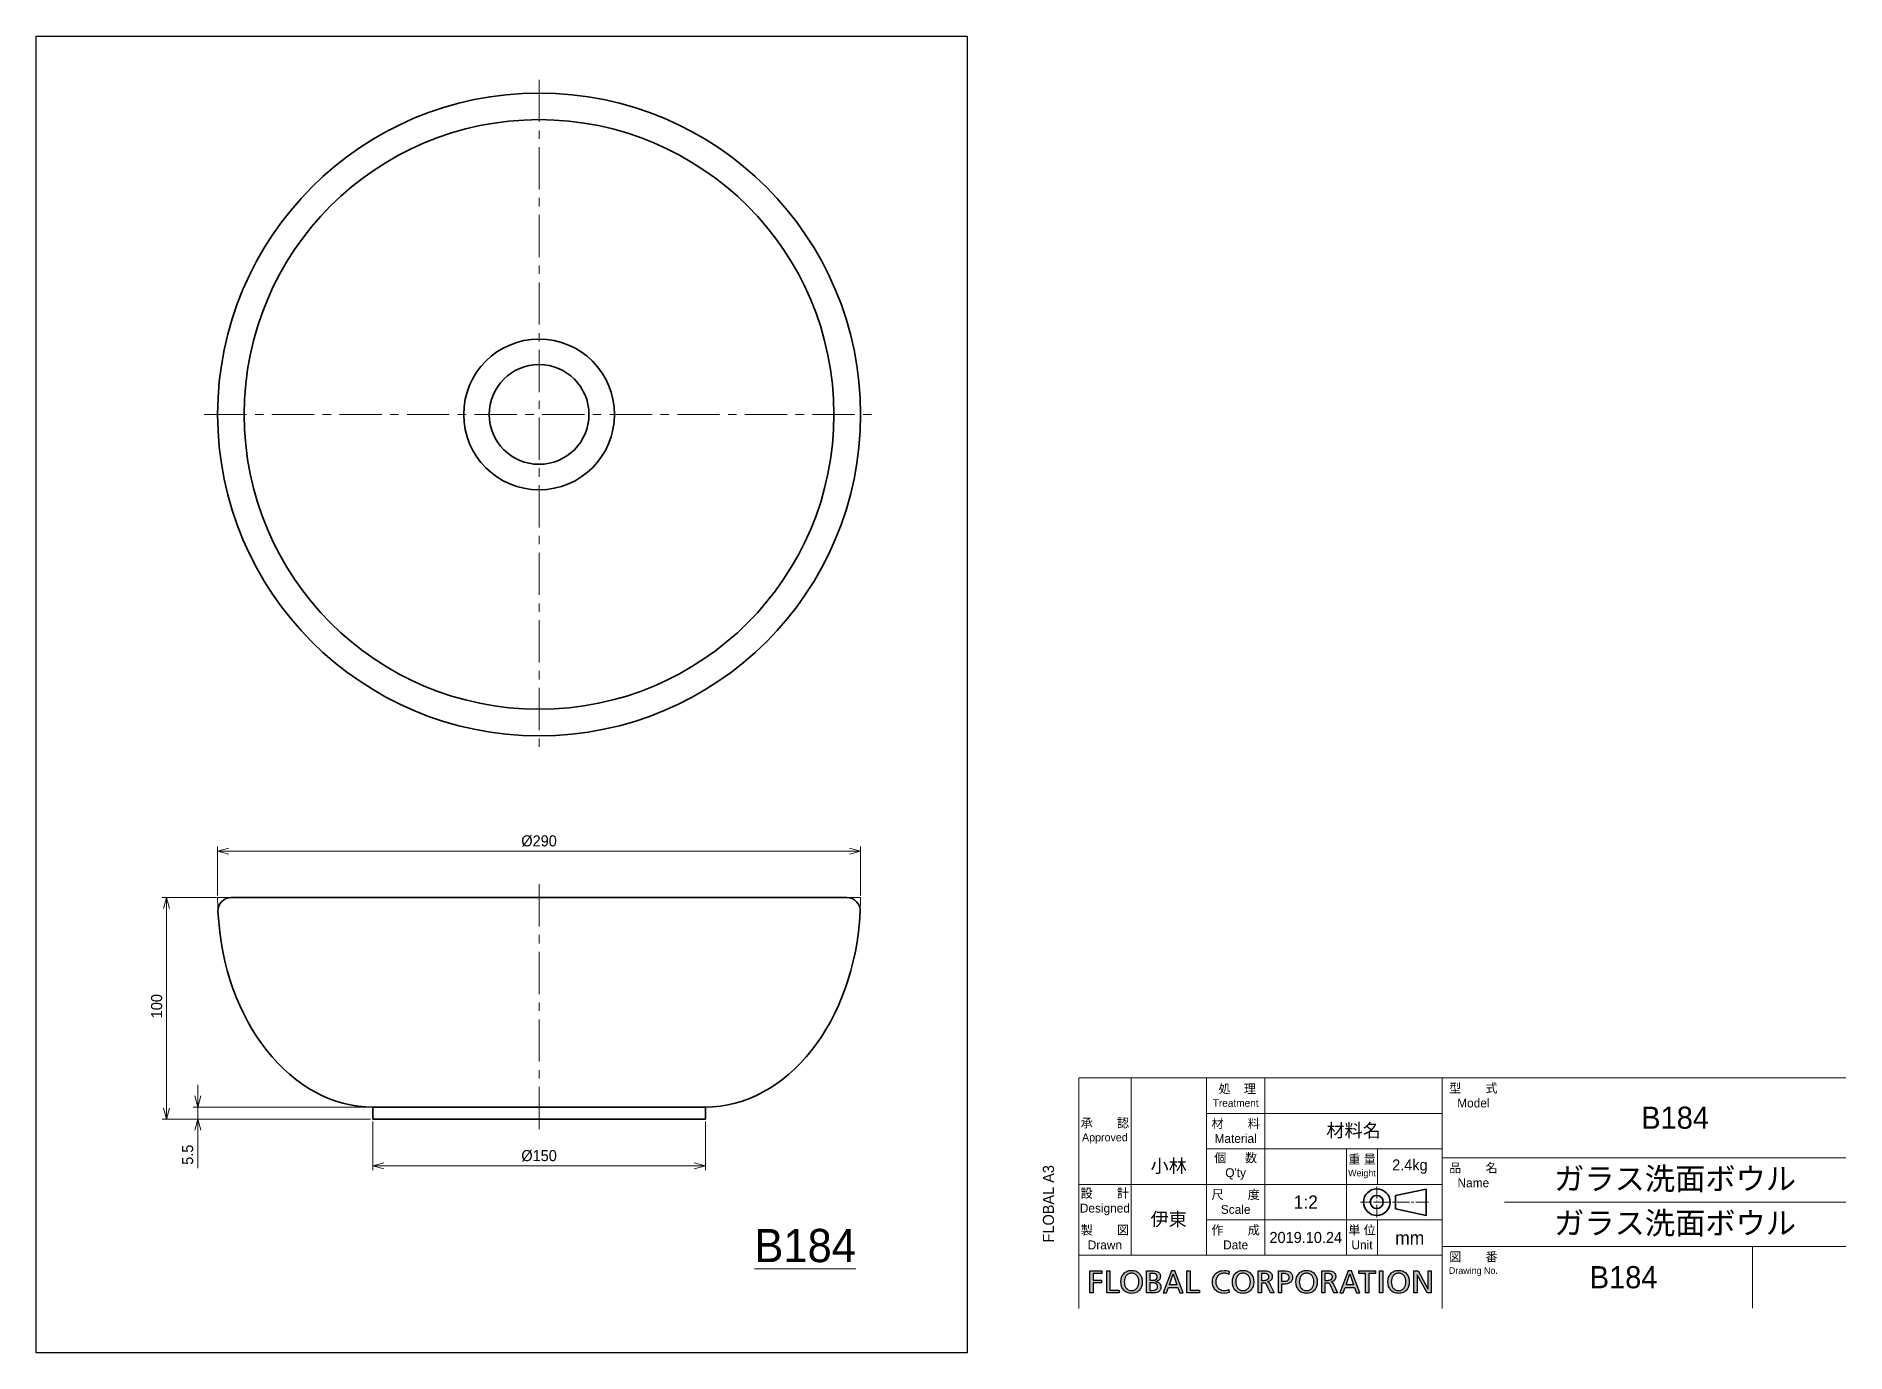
# Model space of a CAD drawing. Header units: millimetres. Extents: x 0 to 816, y 0 to 594.
import ezdxf

# ---------------------------------------------------------------- set-up
doc = ezdxf.new("R2010")
doc.units = ezdxf.units.MM
doc.header["$LTSCALE"] = 0.3
doc.linetypes.add('CENTER', pattern=[50.8, 31.75, -6.35, 6.35, -6.35])
doc.linetypes.add('CENTER2', pattern=[28.575, 19.05, -3.175, 3.175, -3.175])
doc.layers.add('HOJO', color=8, linetype='Continuous', lineweight=13, plot=False)
for name, color, linetype, lineweight in [('TEXT', 7, 'Continuous', 25), ('中心線', 4, 'CENTER', 18), ('中心線x.5', 4, 'CENTER2', 18), ('実線', 3, 'Continuous', 35), ('寸法', 2, 'Continuous', 18), ('細線', 7, 'Continuous', 18)]:
    doc.layers.add(name, color=color, linetype=linetype, lineweight=lineweight)
doc.styles.add('MS Pゴシック', font='')
doc.styles.get("Standard").update_dxf_attribs({"font": 'txt.shx', "bigfont": 'bigfont.shx'})
doc.styles.get('MS Pゴシック').set_extended_font_data('MS PGothic')
doc.dimstyles.new('MyDim S＝1：2', dxfattribs={"dimscale": 2, "dimtxt": 2.5, "dimasz": 2.5, "dimexe": 1, "dimexo": 0.5, "dimgap": 1, "dimtad": 3, "dimdsep": 46, "dimtxsty": 'MS Pゴシック', "dimblk": 'OPEN30', "dimcen": 0, "dimclrd": 256, "dimclre": 256, "dimclrt": 256, "dimazin": 2, "dimtfac": 1, "dimtmove": 0, "dimatfit": 3, "dimldrblk": 'OPEN30', "dimfxl": 1, "dimlwd": 18, "dimlwe": 18, "dimarcsym": 0})

msp = doc.modelspace()

# ---------------------------------------------------------------- texts
at = {"layer": 'HOJO', "style": 'MS Pゴシック'}
msp.add_text('FLOBAL A3', height=5, rotation=90, dxfattribs=at).set_placement((459.091, 49.792))
at = {"layer": 'HOJO', "attachment_point": 5}
for s, insert, char_height, width in [('{\\fMS PMincho|b0|i0|c128|p18;材料名}', (594.26, 100), 6, 80), ('{\\fMS PMincho|b0|i0|c128|p18;ガラス洗面ボウル}', (739.26, 58), 10, 154)]:
    msp.add_mtext(s, dxfattribs=dict(at, insert=insert, char_height=char_height, width=width))
at = {"layer": 'TEXT', "attachment_point": 5}
for s, insert, char_height, width in [('{\\fMS PMincho|b0|i0|c128|p18;B184}', (739.26, 106), 10, 154), ('{\\fMS PMincho|b0|i0|c128|p18;小林}', (510.828, 84), 6, 33.97607), ('{\\fMS PMincho|b0|i0|c128|p18;2.4kg}', (619.623, 84), 5, 29.27428), ('{\\fMS PMincho|b0|i0|c128|p18;ガラス洗面ボウル}', (739.26, 78), 10, 154), ('{\\fMS PMincho|b0|i0|c128|p18;伊東}', (510.828, 60), 6, 33.97607), ('{\\fMS PMincho|b0|i0|c128|p18;2019.10.24}', (572.663, 52), 5, 36.80572), ('{\\fMS PMincho|b0|i0|c128|p18;mm}', (619.575, 51.858), 6, 29.3708), ('{\\fMS PMincho|b0|i0|c128|p18;B184}', (716.029, 34.053), 10, 116.2445)]:
    msp.add_mtext(s, dxfattribs=dict(at, insert=insert, char_height=char_height, width=width))
at = {"layer": '細線', "attachment_point": 5}
for s, insert, char_height, width in [('{\\fMS UI Gothic|b0|i0|c128|p50; 処    理\\H0.85x;Treatment}', (541.038, 116), 4, 26.44393), ('{\\fMS UI Gothic|b0|i0|c128|p2;型\u3000\u3000式\\P\\fMS UI Gothic|b0|i0|c128|p50;Model}', (648.26, 116), 4, 28), ('{\\fMS UI Gothic|b0|i0|c128|p50;承\u3000\u3000認\\P\\H0.9x;Approved}', (482.05, 100), 4, 23.58), ('{\\fMS UI Gothic|b0|i0|c128|p2;材\u3000\u3000料\\PMaterial}', (541.038, 100), 4, 26.44393), ("{\\fMS UI Gothic|b0|i0|c128|p2;個  \u3000数Q'ty}", (541.038, 84), 4, 26.44393), ('{\\fMS UI Gothic|b0|i0|c128|p50;重 量\\H0.7502x;Weight\\H1.333x; }', (598.026, 84), 3.999, 13.92), ('{\\fMS UI Gothic|b0|i0|c128|p2;品\u3000\u3000名\\fMS UI Gothic|b0|i0|c128|p50;Name}', (648.26, 80), 4, 28), ('{\\fMS UI Gothic|b0|i0|c128|p2;設\u3000\u3000計Designed}', (482.05, 68), 4, 23.58), ('{\\fMS UI Gothic|b0|i0|c128|p50;尺\u3000\u3000度Scale}', (541.038, 68), 4, 26.44393), ('{\\fMS PMincho|b0|i0|c128|p18;1:2}', (572.663, 68), 6, 36.80572), ('{\\fMS UI Gothic|b0|i0|c128|p2;製\u3000\u3000図Drawn}', (482.05, 52), 4, 23.58), ('{\\fMS UI Gothic|b0|i0|c128|p2;作\u3000\u3000成Date}', (541.038, 52), 4, 26.44393), ('{\\fMS UI Gothic|b0|i0|c128|p50;単 位\\P\\H1x;Unit}', (598.026, 52), 3.999, 13.92), ('{\\fMS UI Gothic|b0|i0|c128|p50;図\u3000\u3000番\\fMS UI Gothic|b0|i0|c128|p2;\\P\\fMS UI Gothic|b0|i0|c128|p50;\\H0.75x;Drawing No.}', (648.26, 40), 4, 28)]:
    msp.add_mtext(s, dxfattribs=dict(at, insert=insert, char_height=char_height, width=width))
at = {"layer": '細線', "insert": (346.867, 48.3), "char_height": 15, "width": 116.2445, "attachment_point": 5, "style": 'MS Pゴシック'}
msp.add_mtext('{\\LB184}', dxfattribs=at)

# ---------------------------------------------------------------- blocks, each defined once
blk = doc.blocks.new('FLOBAL CORPORATIOM')
at = {"layer": 'TEXT'}
h = blk.add_hatch(color=256, dxfattribs=at)
h.paths.add_polyline_path([(16.86, 1.72), (16.79, 1.86), (16.7, 1.99), (16.6, 2.1), (16.48, 2.19), (16.35, 2.27), (16.21, 2.34), (16.06, 2.39), (15.73, 2.46), (15.01, 2.5), (13.79, 2.5), (13.79, -2.5), (14.5, -2.5), (14.5, -0.28), (14.93, -0.28), (15.19, -0.29), (15.3, -0.31), (15.36, -0.32), (15.41, -0.34), (15.46, -0.37), (15.51, -0.4), (15.55, -0.44), (15.6, -0.48), (15.69, -0.61), (15.77, -0.77), (16.54, -2.5), (17.35, -2.5), (16.41, -0.51), (16.3, -0.31), (16.25, -0.24), (16.19, -0.17), (16.13, -0.12), (16.07, -0.08), (15.92, -0.01), (15.92, 0.01), (16.13, 0.06), (16.33, 0.14), (16.5, 0.25), (16.65, 0.39), (16.72, 0.46), (16.78, 0.54), (16.83, 0.63), (16.87, 0.73), (16.91, 0.82), (16.93, 0.93), (16.95, 1.03), (16.95, 1.15), (16.94, 1.36), (16.91, 1.55)])
h.paths.add_polyline_path([(14.5, 1.87), (15.19, 1.87), (15.42, 1.86), (15.62, 1.82), (15.71, 1.79), (15.8, 1.76), (15.87, 1.72), (15.94, 1.67), (16, 1.62), (16.05, 1.56), (16.09, 1.5), (16.13, 1.44), (16.16, 1.37), (16.18, 1.29), (16.19, 1.21), (16.19, 1.13), (16.19, 1.04), (16.17, 0.96), (16.15, 0.88), (16.12, 0.81), (16.08, 0.74), (16.03, 0.67), (15.97, 0.61), (15.91, 0.56), (15.83, 0.51), (15.75, 0.47), (15.57, 0.41), (15.35, 0.36), (15.11, 0.35), (14.5, 0.35)], flags=16)
h.paths.add_polyline_path([(-37.77, -0.22), (-35.91, -0.22), (-35.91, 0.41), (-37.77, 0.41), (-37.77, 1.87), (-35.83, 1.87), (-35.83, 2.5), (-38.48, 2.5), (-38.48, -2.5), (-37.77, -2.5)])
h.paths.add_polyline_path([(-34.69, -2.5), (-31.88, -2.5), (-31.88, -1.87), (-33.97, -1.87), (-33.97, 2.5), (-34.69, 2.5)])
h.paths.add_polyline_path([(-30.34, 2.28), (-30.53, 2.16), (-30.71, 2.01), (-30.88, 1.85), (-31.02, 1.67), (-31.15, 1.47), (-31.26, 1.26), (-31.35, 1.03), (-31.47, 0.54), (-31.51, 0), (-31.47, -0.55), (-31.35, -1.04), (-31.26, -1.27), (-31.15, -1.49), (-31.03, -1.68), (-30.88, -1.86), (-30.72, -2.02), (-30.54, -2.17), (-30.34, -2.29), (-30.12, -2.4), (-29.89, -2.48), (-29.65, -2.54), (-29.38, -2.57), (-29.1, -2.59), (-28.83, -2.57), (-28.56, -2.54), (-28.32, -2.48), (-28.09, -2.4), (-27.87, -2.29), (-27.67, -2.17), (-27.49, -2.02), (-27.33, -1.86), (-27.18, -1.68), (-27.06, -1.49), (-26.95, -1.27), (-26.86, -1.04), (-26.74, -0.55), (-26.7, 0), (-26.74, 0.54), (-26.86, 1.03), (-26.95, 1.26), (-27.06, 1.47), (-27.19, 1.67), (-27.33, 1.85), (-27.5, 2.01), (-27.68, 2.16), (-27.87, 2.28), (-28.09, 2.39), (-28.32, 2.47), (-28.57, 2.54), (-28.83, 2.57), (-29.1, 2.59), (-29.38, 2.57), (-29.64, 2.54), (-29.89, 2.47), (-30.12, 2.39)])
h.paths.add_polyline_path([(-29.83, 1.8), (-29.67, 1.86), (-29.49, 1.92), (-29.31, 1.95), (-29.1, 1.96), (-28.9, 1.94), (-28.72, 1.91), (-28.54, 1.86), (-28.38, 1.79), (-28.23, 1.7), (-28.1, 1.6), (-27.98, 1.49), (-27.87, 1.36), (-27.77, 1.22), (-27.69, 1.06), (-27.56, 0.73), (-27.48, 0.38), (-27.46, 0), (-27.48, -0.37), (-27.55, -0.73), (-27.67, -1.06), (-27.75, -1.21), (-27.85, -1.35), (-27.96, -1.48), (-28.08, -1.6), (-28.21, -1.7), (-28.36, -1.79), (-28.52, -1.86), (-28.7, -1.91), (-28.9, -1.94), (-29.1, -1.96), (-29.31, -1.94), (-29.51, -1.91), (-29.69, -1.86), (-29.85, -1.79), (-30, -1.7), (-30.13, -1.6), (-30.25, -1.48), (-30.36, -1.35), (-30.45, -1.21), (-30.54, -1.06), (-30.66, -0.73), (-30.73, -0.37), (-30.75, 0), (-30.73, 0.38), (-30.65, 0.74), (-30.52, 1.07), (-30.44, 1.22), (-30.34, 1.36), (-30.23, 1.49), (-30.11, 1.61), (-29.98, 1.71)], flags=16)
h.paths.add_polyline_path([(-25.71, -2.5), (-24.38, -2.5), (-24.01, -2.49), (-23.65, -2.44), (-23.33, -2.36), (-23.18, -2.31), (-23.04, -2.24), (-22.92, -2.16), (-22.81, -2.06), (-22.71, -1.95), (-22.63, -1.83), (-22.56, -1.69), (-22.51, -1.53), (-22.48, -1.36), (-22.47, -1.17), (-22.48, -1.04), (-22.5, -0.92), (-22.52, -0.8), (-22.56, -0.69), (-22.61, -0.59), (-22.66, -0.49), (-22.73, -0.41), (-22.8, -0.32), (-22.88, -0.25), (-22.97, -0.19), (-23.06, -0.13), (-23.17, -0.08), (-23.39, 0), (-23.63, 0.04), (-23.63, 0.05), (-23.41, 0.12), (-23.21, 0.21), (-23.03, 0.31), (-22.95, 0.38), (-22.88, 0.45), (-22.82, 0.52), (-22.76, 0.6), (-22.71, 0.69), (-22.68, 0.79), (-22.64, 0.89), (-22.62, 1), (-22.6, 1.24), (-22.61, 1.41), (-22.64, 1.56), (-22.68, 1.7), (-22.73, 1.83), (-22.8, 1.94), (-22.88, 2.04), (-22.98, 2.14), (-23.09, 2.22), (-23.21, 2.29), (-23.35, 2.34), (-23.65, 2.43), (-23.98, 2.48), (-24.36, 2.5), (-25.71, 2.5)])
h.paths.add_polyline_path([(-25, 1.91), (-24.24, 1.91), (-24.08, 1.9), (-23.92, 1.88), (-23.77, 1.83), (-23.69, 1.8), (-23.63, 1.76), (-23.56, 1.72), (-23.5, 1.66), (-23.45, 1.6), (-23.4, 1.53), (-23.37, 1.46), (-23.34, 1.37), (-23.32, 1.27), (-23.32, 1.17), (-23.33, 1.04), (-23.35, 0.92), (-23.38, 0.82), (-23.42, 0.73), (-23.48, 0.65), (-23.54, 0.59), (-23.62, 0.53), (-23.7, 0.49), (-23.79, 0.45), (-23.89, 0.42), (-24.11, 0.39), (-24.6, 0.37), (-25, 0.37)], flags=16)
h.paths.add_polyline_path([(-25, -0.22), (-24.53, -0.22), (-24.07, -0.25), (-23.85, -0.3), (-23.75, -0.33), (-23.65, -0.37), (-23.56, -0.42), (-23.48, -0.48), (-23.41, -0.56), (-23.35, -0.64), (-23.3, -0.73), (-23.26, -0.84), (-23.24, -0.97), (-23.23, -1.1), (-23.24, -1.22), (-23.26, -1.33), (-23.29, -1.43), (-23.33, -1.51), (-23.39, -1.59), (-23.45, -1.66), (-23.52, -1.71), (-23.6, -1.76), (-23.69, -1.8), (-23.79, -1.83), (-23.99, -1.88), (-24.46, -1.91), (-25, -1.91)], flags=16)
h.paths.add_polyline_path([(-21.97, -2.5), (-21.22, -2.5), (-20.78, -1.24), (-18.67, -1.24), (-18.23, -2.5), (-17.45, -2.5), (-19.32, 2.5), (-20.08, 2.5)])
h.paths.add_polyline_path([(-19.72, 1.78), (-18.88, -0.65), (-20.57, -0.65)], flags=16)
h.paths.add_polyline_path([(-15.89, 2.5), (-16.6, 2.5), (-16.6, -2.5), (-13.8, -2.5), (-13.8, -1.87), (-15.89, -1.87)])
h.paths.add_polyline_path([(-9.04, 2.47), (-9.29, 2.39), (-9.52, 2.29), (-9.74, 2.17), (-9.94, 2.03), (-10.13, 1.87), (-10.29, 1.69), (-10.44, 1.5), (-10.57, 1.29), (-10.68, 1.07), (-10.76, 0.83), (-10.82, 0.57), (-10.86, 0.3), (-10.87, 0.02), (-10.86, -0.27), (-10.83, -0.55), (-10.77, -0.81), (-10.69, -1.06), (-10.58, -1.29), (-10.46, -1.5), (-10.31, -1.7), (-10.15, -1.88), (-9.97, -2.04), (-9.77, -2.18), (-9.55, -2.3), (-9.32, -2.4), (-9.07, -2.48), (-8.81, -2.54), (-8.24, -2.59), (-7.7, -2.56), (-7.4, -2.5), (-7.1, -2.41), (-7.14, -1.71), (-7.25, -1.77), (-7.37, -1.81), (-7.65, -1.89), (-7.95, -1.94), (-8.23, -1.96), (-8.42, -1.95), (-8.61, -1.92), (-8.79, -1.88), (-8.96, -1.82), (-9.13, -1.74), (-9.28, -1.65), (-9.43, -1.54), (-9.56, -1.42), (-9.68, -1.28), (-9.79, -1.14), (-9.89, -0.97), (-9.97, -0.8), (-10.03, -0.62), (-10.08, -0.42), (-10.11, -0.22), (-10.12, 0), (-10.11, 0.21), (-10.08, 0.41), (-10.04, 0.6), (-9.98, 0.78), (-9.9, 0.95), (-9.81, 1.11), (-9.71, 1.26), (-9.59, 1.4), (-9.46, 1.52), (-9.31, 1.63), (-9.15, 1.73), (-8.98, 1.81), (-8.8, 1.87), (-8.61, 1.92), (-8.41, 1.95), (-8.2, 1.96, -0.133027), (-7.16, 1.68), (-7.11, 2.37, 0.10488), (-8.23, 2.59), (-8.78, 2.53)])
h.paths.add_polyline_path([(-5.39, 2.16), (-5.57, 2.01), (-5.73, 1.85), (-5.88, 1.67), (-6.01, 1.47), (-6.11, 1.26), (-6.2, 1.03), (-6.33, 0.54), (-6.37, 0), (-6.33, -0.55), (-6.2, -1.04), (-6.12, -1.27), (-6.01, -1.49), (-5.88, -1.68), (-5.74, -1.86), (-5.57, -2.02), (-5.39, -2.17), (-5.19, -2.29), (-4.98, -2.4), (-4.75, -2.48), (-4.5, -2.54), (-4.24, -2.57), (-3.96, -2.59), (-3.68, -2.57), (-3.42, -2.54), (-3.17, -2.48), (-2.94, -2.4), (-2.73, -2.29), (-2.53, -2.17), (-2.35, -2.02), (-2.18, -1.86), (-2.04, -1.68), (-1.91, -1.49), (-1.8, -1.27), (-1.71, -1.04), (-1.59, -0.55), (-1.55, 0), (-1.59, 0.54), (-1.71, 1.03), (-1.8, 1.26), (-1.91, 1.47), (-2.04, 1.67), (-2.19, 1.85), (-2.35, 2.01), (-2.53, 2.16), (-2.73, 2.28), (-2.94, 2.39), (-3.17, 2.47), (-3.42, 2.54), (-3.68, 2.57), (-3.96, 2.59), (-4.24, 2.57), (-4.5, 2.54), (-4.75, 2.47), (-4.98, 2.39), (-5.19, 2.28)])
h.paths.add_polyline_path([(-4.83, 1.71), (-4.68, 1.8), (-4.52, 1.86), (-4.35, 1.92), (-4.16, 1.95), (-3.96, 1.96), (-3.76, 1.94), (-3.57, 1.91), (-3.4, 1.86), (-3.24, 1.79), (-3.09, 1.7), (-2.95, 1.6), (-2.83, 1.49), (-2.72, 1.36), (-2.63, 1.22), (-2.54, 1.06), (-2.41, 0.73), (-2.34, 0.38), (-2.31, 0), (-2.34, -0.37), (-2.41, -0.73), (-2.53, -1.06), (-2.61, -1.21), (-2.7, -1.35), (-2.81, -1.48), (-2.93, -1.6), (-3.07, -1.7), (-3.22, -1.79), (-3.38, -1.86), (-3.56, -1.91), (-3.75, -1.94), (-3.96, -1.96), (-4.17, -1.94), (-4.36, -1.91), (-4.54, -1.86), (-4.7, -1.79), (-4.85, -1.7), (-4.99, -1.6), (-5.11, -1.48), (-5.22, -1.35), (-5.31, -1.21), (-5.39, -1.06), (-5.51, -0.73), (-5.58, -0.37), (-5.61, 0), (-5.58, 0.38), (-5.5, 0.74), (-5.38, 1.07), (-5.29, 1.22), (-5.2, 1.36), (-5.09, 1.49), (-4.97, 1.61)], flags=16)
h.paths.add_polyline_path([(-0.54, -2.5), (0.17, -2.5), (0.17, -0.28), (0.6, -0.28), (0.86, -0.29), (0.98, -0.31), (1.03, -0.32), (1.08, -0.34), (1.13, -0.37), (1.18, -0.4), (1.23, -0.44), (1.27, -0.48), (1.36, -0.61), (1.44, -0.77), (2.21, -2.5), (3.03, -2.5), (2.08, -0.51), (1.97, -0.31), (1.92, -0.24), (1.86, -0.17), (1.81, -0.12), (1.74, -0.08), (1.59, -0.01), (1.59, 0.01), (1.8, 0.06), (2, 0.14), (2.17, 0.25), (2.33, 0.39), (2.39, 0.46), (2.45, 0.54), (2.5, 0.63), (2.54, 0.73), (2.58, 0.82), (2.6, 0.93), (2.62, 1.03), (2.62, 1.15), (2.61, 1.36), (2.58, 1.55), (2.53, 1.72), (2.46, 1.86), (2.37, 1.99), (2.27, 2.1), (2.15, 2.19), (2.02, 2.27), (1.88, 2.34), (1.73, 2.39), (1.4, 2.46), (0.68, 2.5), (-0.54, 2.5)])
h.paths.add_polyline_path([(0.17, 1.87), (0.86, 1.87), (1.09, 1.86), (1.3, 1.82), (1.39, 1.79), (1.47, 1.76), (1.54, 1.72), (1.61, 1.67), (1.67, 1.62), (1.72, 1.56), (1.76, 1.5), (1.8, 1.44), (1.83, 1.37), (1.85, 1.29), (1.86, 1.21), (1.86, 1.13), (1.86, 1.04), (1.85, 0.96), (1.82, 0.88), (1.79, 0.81), (1.75, 0.74), (1.7, 0.67), (1.64, 0.61), (1.58, 0.56), (1.51, 0.51), (1.42, 0.47), (1.24, 0.41), (1.02, 0.36), (0.78, 0.35), (0.17, 0.35)], flags=16)
h.paths.add_polyline_path([(4.01, -2.5), (4.73, -2.5), (4.73, -0.5), (5.43, -0.5), (5.77, -0.48), (6.09, -0.42), (6.39, -0.32), (6.53, -0.25), (6.66, -0.17), (6.77, -0.07), (6.88, 0.04), (6.97, 0.16), (7.05, 0.3), (7.12, 0.45), (7.16, 0.62), (7.19, 0.8), (7.2, 1), (7.19, 1.21), (7.16, 1.39), (7.12, 1.56), (7.05, 1.72), (6.97, 1.85), (6.88, 1.98), (6.77, 2.08), (6.65, 2.18), (6.51, 2.26), (6.37, 2.33), (6.05, 2.43), (5.7, 2.48), (5.32, 2.5), (4.01, 2.5)])
h.paths.add_polyline_path([(4.73, 1.87), (5.34, 1.87), (5.51, 1.86), (5.7, 1.82), (5.88, 1.76), (6.06, 1.68), (6.14, 1.62), (6.21, 1.56), (6.28, 1.49), (6.33, 1.41), (6.38, 1.32), (6.41, 1.23), (6.43, 1.12), (6.44, 1.01), (6.44, 0.89), (6.42, 0.78), (6.39, 0.68), (6.35, 0.59), (6.3, 0.51), (6.24, 0.44), (6.18, 0.38), (6.11, 0.32), (6.03, 0.27), (5.95, 0.23), (5.78, 0.17), (5.61, 0.14), (5.44, 0.13), (4.73, 0.13)], flags=16)
h.paths.add_polyline_path([(8.94, 2.16), (8.76, 2.01), (8.59, 1.85), (8.45, 1.67), (8.32, 1.47), (8.21, 1.26), (8.12, 1.03), (8, 0.54), (7.96, 0), (8, -0.55), (8.12, -1.04), (8.21, -1.27), (8.32, -1.49), (8.45, -1.68), (8.59, -1.86), (8.76, -2.02), (8.94, -2.17), (9.13, -2.29), (9.35, -2.4), (9.58, -2.48), (9.83, -2.54), (10.09, -2.57), (10.37, -2.59), (10.65, -2.57), (10.91, -2.54), (11.16, -2.48), (11.39, -2.4), (11.6, -2.29), (11.8, -2.17), (11.98, -2.02), (12.14, -1.86), (12.29, -1.68), (12.42, -1.49), (12.52, -1.27), (12.61, -1.04), (12.73, -0.55), (12.77, 0), (12.73, 0.54), (12.61, 1.03), (12.52, 1.26), (12.41, 1.47), (12.29, 1.67), (12.14, 1.85), (11.98, 2.01), (11.8, 2.16), (11.6, 2.28), (11.38, 2.39), (11.15, 2.47), (10.91, 2.54), (10.65, 2.57), (10.37, 2.59), (10.09, 2.57), (9.83, 2.54), (9.58, 2.47), (9.35, 2.39), (9.14, 2.28)])
h.paths.add_polyline_path([(9.36, 1.61), (9.5, 1.71), (9.65, 1.8), (9.81, 1.86), (9.98, 1.92), (10.17, 1.95), (10.37, 1.96), (10.57, 1.94), (10.76, 1.91), (10.93, 1.86), (11.09, 1.79), (11.24, 1.7), (11.37, 1.6), (11.5, 1.49), (11.61, 1.36), (11.7, 1.22), (11.79, 1.06), (11.91, 0.73), (11.99, 0.38), (12.02, 0), (11.99, -0.37), (11.92, -0.73), (11.8, -1.06), (11.72, -1.21), (11.62, -1.35), (11.52, -1.48), (11.4, -1.6), (11.26, -1.7), (11.11, -1.79), (10.95, -1.86), (10.77, -1.91), (10.58, -1.94), (10.37, -1.96), (10.16, -1.94), (9.97, -1.91), (9.79, -1.86), (9.62, -1.79), (9.47, -1.7), (9.34, -1.6), (9.22, -1.48), (9.11, -1.35), (9.02, -1.21), (8.94, -1.06), (8.82, -0.73), (8.74, -0.37), (8.72, 0), (8.75, 0.38), (8.82, 0.74), (8.95, 1.07), (9.03, 1.22), (9.13, 1.36), (9.24, 1.49)], flags=16)
h.paths.add_polyline_path([(17.88, -2.5), (18.63, -2.5), (19.07, -1.24), (21.18, -1.24), (21.62, -2.5), (22.4, -2.5), (20.53, 2.5), (19.78, 2.5)])
h.paths.add_polyline_path([(20.13, 1.78), (20.98, -0.65), (19.28, -0.65)], flags=16)
h.paths.add_polyline_path([(23.68, 1.87), (23.68, -2.5), (24.4, -2.5), (24.4, 1.87), (25.95, 1.87), (25.95, 2.5), (22.13, 2.5), (22.13, 1.87)])
h.paths.add_polyline_path([(27.56, 2.5), (26.85, 2.5), (26.85, -2.5), (27.56, -2.5)])
h.paths.add_polyline_path([(32.55, 2.16), (32.35, 2.28), (32.14, 2.39), (31.91, 2.47), (31.66, 2.54), (31.4, 2.57), (31.12, 2.59), (30.84, 2.57), (30.58, 2.54), (30.33, 2.47), (30.1, 2.39), (29.89, 2.28), (29.69, 2.16), (29.51, 2.01), (29.35, 1.85), (29.2, 1.67), (29.07, 1.47), (28.97, 1.26), (28.88, 1.03), (28.75, 0.54), (28.71, 0), (28.75, -0.55), (28.88, -1.04), (28.96, -1.27), (29.07, -1.49), (29.2, -1.68), (29.34, -1.86), (29.51, -2.02), (29.69, -2.17), (29.89, -2.29), (30.1, -2.4), (30.33, -2.48), (30.58, -2.54), (30.84, -2.57), (31.12, -2.59), (31.4, -2.57), (31.66, -2.54), (31.91, -2.48), (32.14, -2.4), (32.35, -2.29), (32.55, -2.17), (32.73, -2.02), (32.9, -1.86), (33.04, -1.68), (33.17, -1.49), (33.28, -1.27), (33.37, -1.04), (33.49, -0.55), (33.53, 0), (33.49, 0.54), (33.36, 1.03), (33.27, 1.26), (33.17, 1.47), (33.04, 1.67), (32.89, 1.85), (32.73, 2.01)])
h.paths.add_polyline_path([(32.13, 1.6), (32.25, 1.49), (32.36, 1.36), (32.45, 1.22), (32.54, 1.06), (32.67, 0.73), (32.74, 0.38), (32.77, 0), (32.74, -0.37), (32.67, -0.73), (32.55, -1.06), (32.47, -1.21), (32.38, -1.35), (32.27, -1.48), (32.15, -1.6), (32.01, -1.7), (31.86, -1.79), (31.7, -1.86), (31.52, -1.91), (31.33, -1.94), (31.12, -1.96), (30.91, -1.94), (30.72, -1.91), (30.54, -1.86), (30.38, -1.79), (30.23, -1.7), (30.09, -1.6), (29.97, -1.48), (29.86, -1.35), (29.77, -1.21), (29.69, -1.06), (29.57, -0.73), (29.5, -0.37), (29.47, 0), (29.5, 0.38), (29.58, 0.74), (29.7, 1.07), (29.79, 1.22), (29.88, 1.36), (29.99, 1.49), (30.11, 1.61), (30.25, 1.71), (30.4, 1.8), (30.56, 1.86), (30.73, 1.92), (30.92, 1.95), (31.12, 1.96), (31.32, 1.94), (31.51, 1.91), (31.68, 1.86), (31.84, 1.79), (31.99, 1.7)], flags=16)
h.paths.add_polyline_path([(34.57, 2.5), (34.57, -2.5), (35.29, -2.5), (35.29, 1.61), (35.3, 1.61), (37.57, -2.5), (38.48, -2.5), (38.48, 2.5), (37.77, 2.5), (37.77, -1.53), (37.75, -1.53), (35.55, 2.5)])
for points in [[(-38.48, 2.5), (-35.83, 2.5), (-35.83, 1.87), (-37.77, 1.87), (-37.77, 0.41), (-35.91, 0.41), (-35.91, -0.22), (-37.77, -0.22), (-37.77, -2.5), (-38.48, -2.5), (-38.48, 2.5)], [(-34.69, 2.5), (-33.97, 2.5), (-33.97, -1.87), (-31.88, -1.87), (-31.88, -2.5), (-34.69, -2.5), (-34.69, 2.5)], [(-29.1, 2.59), (-28.83, 2.57), (-28.57, 2.54), (-28.32, 2.47), (-28.09, 2.39), (-27.87, 2.28), (-27.68, 2.16), (-27.5, 2.01), (-27.33, 1.85), (-27.19, 1.67), (-27.06, 1.47), (-26.95, 1.26), (-26.86, 1.03), (-26.74, 0.54), (-26.7, 0), (-26.74, -0.55), (-26.86, -1.04), (-26.95, -1.27), (-27.06, -1.49), (-27.18, -1.68), (-27.33, -1.86), (-27.49, -2.02), (-27.67, -2.17), (-27.87, -2.29), (-28.09, -2.4), (-28.32, -2.48), (-28.56, -2.54), (-28.83, -2.57), (-29.1, -2.59), (-29.38, -2.57), (-29.65, -2.54), (-29.89, -2.48), (-30.12, -2.4), (-30.34, -2.29), (-30.54, -2.17), (-30.72, -2.02), (-30.88, -1.86), (-31.03, -1.68), (-31.15, -1.49), (-31.26, -1.27), (-31.35, -1.04), (-31.47, -0.55), (-31.51, 0), (-31.47, 0.54), (-31.35, 1.03), (-31.26, 1.26), (-31.15, 1.47), (-31.02, 1.67), (-30.88, 1.85), (-30.71, 2.01), (-30.53, 2.16), (-30.34, 2.28), (-30.12, 2.39), (-29.89, 2.47), (-29.64, 2.54), (-29.38, 2.57), (-29.1, 2.59)], [(-29.1, -1.96), (-28.9, -1.94), (-28.7, -1.91), (-28.52, -1.86), (-28.36, -1.79), (-28.21, -1.7), (-28.08, -1.6), (-27.96, -1.48), (-27.85, -1.35), (-27.75, -1.21), (-27.67, -1.06), (-27.55, -0.73), (-27.48, -0.37), (-27.46, 0), (-27.48, 0.38), (-27.56, 0.73), (-27.69, 1.06), (-27.77, 1.22), (-27.87, 1.36), (-27.98, 1.49), (-28.1, 1.6), (-28.23, 1.7), (-28.38, 1.79), (-28.54, 1.86), (-28.72, 1.91), (-28.9, 1.94), (-29.1, 1.96), (-29.31, 1.95), (-29.49, 1.92), (-29.67, 1.86), (-29.83, 1.8), (-29.98, 1.71), (-30.11, 1.61), (-30.23, 1.49), (-30.34, 1.36), (-30.44, 1.22), (-30.52, 1.07), (-30.65, 0.74), (-30.73, 0.38), (-30.75, 0), (-30.73, -0.37), (-30.66, -0.73), (-30.54, -1.06), (-30.45, -1.21), (-30.36, -1.35), (-30.25, -1.48), (-30.13, -1.6), (-30, -1.7), (-29.85, -1.79), (-29.69, -1.86), (-29.51, -1.91), (-29.31, -1.94), (-29.1, -1.96)], [(-25.71, 2.5), (-24.36, 2.5), (-23.98, 2.48), (-23.65, 2.43), (-23.35, 2.34), (-23.21, 2.29), (-23.09, 2.22), (-22.98, 2.14), (-22.88, 2.04), (-22.8, 1.94), (-22.73, 1.83), (-22.68, 1.7), (-22.64, 1.56), (-22.61, 1.41), (-22.6, 1.24), (-22.62, 1), (-22.64, 0.89), (-22.68, 0.79), (-22.71, 0.69), (-22.76, 0.6), (-22.82, 0.52), (-22.88, 0.45), (-22.95, 0.38), (-23.03, 0.31), (-23.21, 0.21), (-23.41, 0.12), (-23.63, 0.05), (-23.63, 0.04), (-23.39, 0), (-23.17, -0.08), (-23.06, -0.13), (-22.97, -0.19), (-22.88, -0.25), (-22.8, -0.32), (-22.73, -0.41), (-22.66, -0.49), (-22.61, -0.59), (-22.56, -0.69), (-22.52, -0.8), (-22.5, -0.92), (-22.48, -1.04), (-22.47, -1.17), (-22.48, -1.36), (-22.51, -1.53), (-22.56, -1.69), (-22.63, -1.83), (-22.71, -1.95), (-22.81, -2.06), (-22.92, -2.16), (-23.04, -2.24), (-23.18, -2.31), (-23.33, -2.36), (-23.65, -2.44), (-24.01, -2.49), (-24.38, -2.5), (-25.71, -2.5), (-25.71, 2.5)], [(-25, 0.37), (-24.6, 0.37), (-24.11, 0.39), (-23.89, 0.42), (-23.79, 0.45), (-23.7, 0.49), (-23.62, 0.53), (-23.54, 0.59), (-23.48, 0.65), (-23.42, 0.73), (-23.38, 0.82), (-23.35, 0.92), (-23.33, 1.04), (-23.32, 1.17), (-23.32, 1.27), (-23.34, 1.37), (-23.37, 1.46), (-23.4, 1.53), (-23.45, 1.6), (-23.5, 1.66), (-23.56, 1.72), (-23.63, 1.76), (-23.69, 1.8), (-23.77, 1.83), (-23.92, 1.88), (-24.08, 1.9), (-24.24, 1.91), (-25, 1.91), (-25, 0.37)], [(-18.23, -2.5), (-17.45, -2.5), (-19.32, 2.5), (-20.08, 2.5), (-21.97, -2.5), (-21.22, -2.5), (-20.78, -1.24), (-18.67, -1.24), (-18.23, -2.5)], [(-20.57, -0.65), (-19.72, 1.78), (-18.88, -0.65), (-20.57, -0.65)], [(-16.6, 2.5), (-15.89, 2.5), (-15.89, -1.87), (-13.8, -1.87), (-13.8, -2.5), (-16.6, -2.5), (-16.6, 2.5)], [(-3.96, 2.59), (-3.68, 2.57), (-3.42, 2.54), (-3.17, 2.47), (-2.94, 2.39), (-2.73, 2.28), (-2.53, 2.16), (-2.35, 2.01), (-2.19, 1.85), (-2.04, 1.67), (-1.91, 1.47), (-1.8, 1.26), (-1.71, 1.03), (-1.59, 0.54), (-1.55, 0), (-1.59, -0.55), (-1.71, -1.04), (-1.8, -1.27), (-1.91, -1.49), (-2.04, -1.68), (-2.18, -1.86), (-2.35, -2.02), (-2.53, -2.17), (-2.73, -2.29), (-2.94, -2.4), (-3.17, -2.48), (-3.42, -2.54), (-3.68, -2.57), (-3.96, -2.59), (-4.24, -2.57), (-4.5, -2.54), (-4.75, -2.48), (-4.98, -2.4), (-5.19, -2.29), (-5.39, -2.17), (-5.57, -2.02), (-5.74, -1.86), (-5.88, -1.68), (-6.01, -1.49), (-6.12, -1.27), (-6.2, -1.04), (-6.33, -0.55), (-6.37, 0), (-6.33, 0.54), (-6.2, 1.03), (-6.11, 1.26), (-6.01, 1.47), (-5.88, 1.67), (-5.73, 1.85), (-5.57, 2.01), (-5.39, 2.16), (-5.19, 2.28), (-4.98, 2.39), (-4.75, 2.47), (-4.5, 2.54), (-4.24, 2.57), (-3.96, 2.59)], [(-3.96, -1.96), (-3.75, -1.94), (-3.56, -1.91), (-3.38, -1.86), (-3.22, -1.79), (-3.07, -1.7), (-2.93, -1.6), (-2.81, -1.48), (-2.7, -1.35), (-2.61, -1.21), (-2.53, -1.06), (-2.41, -0.73), (-2.34, -0.37), (-2.31, 0), (-2.34, 0.38), (-2.41, 0.73), (-2.54, 1.06), (-2.63, 1.22), (-2.72, 1.36), (-2.83, 1.49), (-2.95, 1.6), (-3.09, 1.7), (-3.24, 1.79), (-3.4, 1.86), (-3.57, 1.91), (-3.76, 1.94), (-3.96, 1.96), (-4.16, 1.95), (-4.35, 1.92), (-4.52, 1.86), (-4.68, 1.8), (-4.83, 1.71), (-4.97, 1.61), (-5.09, 1.49), (-5.2, 1.36), (-5.29, 1.22), (-5.38, 1.07), (-5.5, 0.74), (-5.58, 0.38), (-5.61, 0), (-5.58, -0.37), (-5.51, -0.73), (-5.39, -1.06), (-5.31, -1.21), (-5.22, -1.35), (-5.11, -1.48), (-4.99, -1.6), (-4.85, -1.7), (-4.7, -1.79), (-4.54, -1.86), (-4.36, -1.91), (-4.17, -1.94), (-3.96, -1.96)], [(-0.54, 2.5), (0.68, 2.5), (1.4, 2.46), (1.73, 2.39), (1.88, 2.34), (2.02, 2.27), (2.15, 2.19), (2.27, 2.1), (2.37, 1.99), (2.46, 1.86), (2.53, 1.72), (2.58, 1.55), (2.61, 1.36), (2.62, 1.15), (2.62, 1.03), (2.6, 0.93), (2.58, 0.82), (2.54, 0.73), (2.5, 0.63), (2.45, 0.54), (2.39, 0.46), (2.33, 0.39), (2.17, 0.25), (2, 0.14), (1.8, 0.06), (1.59, 0.01), (1.59, -0.01), (1.74, -0.08), (1.81, -0.12), (1.86, -0.17), (1.92, -0.24), (1.97, -0.31), (2.08, -0.51), (3.03, -2.5), (2.21, -2.5), (1.44, -0.77), (1.36, -0.61), (1.27, -0.48), (1.23, -0.44), (1.18, -0.4), (1.13, -0.37), (1.08, -0.34), (1.03, -0.32), (0.98, -0.31), (0.86, -0.29), (0.6, -0.28), (0.17, -0.28), (0.17, -2.5), (-0.54, -2.5), (-0.54, 2.5)], [(0.17, 0.35), (0.78, 0.35), (1.02, 0.36), (1.24, 0.41), (1.42, 0.47), (1.51, 0.51), (1.58, 0.56), (1.64, 0.61), (1.7, 0.67), (1.75, 0.74), (1.79, 0.81), (1.82, 0.88), (1.85, 0.96), (1.86, 1.04), (1.86, 1.13), (1.86, 1.21), (1.85, 1.29), (1.83, 1.37), (1.8, 1.44), (1.76, 1.5), (1.72, 1.56), (1.67, 1.62), (1.61, 1.67), (1.54, 1.72), (1.47, 1.76), (1.39, 1.79), (1.3, 1.82), (1.09, 1.86), (0.86, 1.87), (0.17, 1.87), (0.17, 0.35)], [(4.01, 2.5), (5.32, 2.5), (5.7, 2.48), (6.05, 2.43), (6.37, 2.33), (6.51, 2.26), (6.65, 2.18), (6.77, 2.08), (6.88, 1.98), (6.97, 1.85), (7.05, 1.72), (7.12, 1.56), (7.16, 1.39), (7.19, 1.21), (7.2, 1), (7.19, 0.8), (7.16, 0.62), (7.12, 0.45), (7.05, 0.3), (6.97, 0.16), (6.88, 0.04), (6.77, -0.07), (6.66, -0.17), (6.53, -0.25), (6.39, -0.32), (6.09, -0.42), (5.77, -0.48), (5.43, -0.5), (4.73, -0.5), (4.73, -2.5), (4.01, -2.5), (4.01, 2.5)], [(4.73, 0.13), (5.44, 0.13), (5.61, 0.14), (5.78, 0.17), (5.95, 0.23), (6.03, 0.27), (6.11, 0.32), (6.18, 0.38), (6.24, 0.44), (6.3, 0.51), (6.35, 0.59), (6.39, 0.68), (6.42, 0.78), (6.44, 0.89), (6.44, 1.01), (6.43, 1.12), (6.41, 1.23), (6.38, 1.32), (6.33, 1.41), (6.28, 1.49), (6.21, 1.56), (6.14, 1.62), (6.06, 1.68), (5.88, 1.76), (5.7, 1.82), (5.51, 1.86), (5.34, 1.87), (4.73, 1.87), (4.73, 0.13)], [(10.37, 2.59), (10.65, 2.57), (10.91, 2.54), (11.15, 2.47), (11.38, 2.39), (11.6, 2.28), (11.8, 2.16), (11.98, 2.01), (12.14, 1.85), (12.29, 1.67), (12.41, 1.47), (12.52, 1.26), (12.61, 1.03), (12.73, 0.54), (12.77, 0), (12.73, -0.55), (12.61, -1.04), (12.52, -1.27), (12.42, -1.49), (12.29, -1.68), (12.14, -1.86), (11.98, -2.02), (11.8, -2.17), (11.6, -2.29), (11.39, -2.4), (11.16, -2.48), (10.91, -2.54), (10.65, -2.57), (10.37, -2.59), (10.09, -2.57), (9.83, -2.54), (9.58, -2.48), (9.35, -2.4), (9.13, -2.29), (8.94, -2.17), (8.76, -2.02), (8.59, -1.86), (8.45, -1.68), (8.32, -1.49), (8.21, -1.27), (8.12, -1.04), (8, -0.55), (7.96, 0), (8, 0.54), (8.12, 1.03), (8.21, 1.26), (8.32, 1.47), (8.45, 1.67), (8.59, 1.85), (8.76, 2.01), (8.94, 2.16), (9.14, 2.28), (9.35, 2.39), (9.58, 2.47), (9.83, 2.54), (10.09, 2.57), (10.37, 2.59)], [(10.37, -1.96), (10.58, -1.94), (10.77, -1.91), (10.95, -1.86), (11.11, -1.79), (11.26, -1.7), (11.4, -1.6), (11.52, -1.48), (11.62, -1.35), (11.72, -1.21), (11.8, -1.06), (11.92, -0.73), (11.99, -0.37), (12.02, 0), (11.99, 0.38), (11.91, 0.73), (11.79, 1.06), (11.7, 1.22), (11.61, 1.36), (11.5, 1.49), (11.37, 1.6), (11.24, 1.7), (11.09, 1.79), (10.93, 1.86), (10.76, 1.91), (10.57, 1.94), (10.37, 1.96), (10.17, 1.95), (9.98, 1.92), (9.81, 1.86), (9.65, 1.8), (9.5, 1.71), (9.36, 1.61), (9.24, 1.49), (9.13, 1.36), (9.03, 1.22), (8.95, 1.07), (8.82, 0.74), (8.75, 0.38), (8.72, 0), (8.74, -0.37), (8.82, -0.73), (8.94, -1.06), (9.02, -1.21), (9.11, -1.35), (9.22, -1.48), (9.34, -1.6), (9.47, -1.7), (9.62, -1.79), (9.79, -1.86), (9.97, -1.91), (10.16, -1.94), (10.37, -1.96)], [(13.79, 2.5), (15.01, 2.5), (15.73, 2.46), (16.06, 2.39), (16.21, 2.34), (16.35, 2.27), (16.48, 2.19), (16.6, 2.1), (16.7, 1.99), (16.79, 1.86), (16.86, 1.72), (16.91, 1.55), (16.94, 1.36), (16.95, 1.15), (16.95, 1.03), (16.93, 0.93), (16.91, 0.82), (16.87, 0.73), (16.83, 0.63), (16.78, 0.54), (16.72, 0.46), (16.65, 0.39), (16.5, 0.25), (16.33, 0.14), (16.13, 0.06), (15.92, 0.01), (15.92, -0.01), (16.07, -0.08), (16.13, -0.12), (16.19, -0.17), (16.25, -0.24), (16.3, -0.31), (16.41, -0.51), (17.35, -2.5), (16.54, -2.5), (15.77, -0.77), (15.69, -0.61), (15.6, -0.48), (15.55, -0.44), (15.51, -0.4), (15.46, -0.37), (15.41, -0.34), (15.36, -0.32), (15.3, -0.31), (15.19, -0.29), (14.93, -0.28), (14.5, -0.28), (14.5, -2.5), (13.79, -2.5), (13.79, 2.5)], [(14.5, 0.35), (15.11, 0.35), (15.35, 0.36), (15.57, 0.41), (15.75, 0.47), (15.83, 0.51), (15.91, 0.56), (15.97, 0.61), (16.03, 0.67), (16.08, 0.74), (16.12, 0.81), (16.15, 0.88), (16.17, 0.96), (16.19, 1.04), (16.19, 1.13), (16.19, 1.21), (16.18, 1.29), (16.16, 1.37), (16.13, 1.44), (16.09, 1.5), (16.05, 1.56), (16, 1.62), (15.94, 1.67), (15.87, 1.72), (15.8, 1.76), (15.71, 1.79), (15.62, 1.82), (15.42, 1.86), (15.19, 1.87), (14.5, 1.87), (14.5, 0.35)], [(21.62, -2.5), (22.4, -2.5), (20.53, 2.5), (19.78, 2.5), (17.88, -2.5), (18.63, -2.5), (19.07, -1.24), (21.18, -1.24), (21.62, -2.5)], [(19.28, -0.65), (20.13, 1.78), (20.98, -0.65), (19.28, -0.65)], [(23.68, 1.87), (22.13, 1.87), (22.13, 2.5), (25.95, 2.5), (25.95, 1.87), (24.4, 1.87), (24.4, -2.5), (23.68, -2.5), (23.68, 1.87)], [(26.85, 2.5), (27.56, 2.5), (27.56, -2.5), (26.85, -2.5), (26.85, 2.5)], [(31.12, 2.59), (31.4, 2.57), (31.66, 2.54), (31.91, 2.47), (32.14, 2.39), (32.35, 2.28), (32.55, 2.16), (32.73, 2.01), (32.89, 1.85), (33.04, 1.67), (33.17, 1.47), (33.27, 1.26), (33.36, 1.03), (33.49, 0.54), (33.53, 0), (33.49, -0.55), (33.37, -1.04), (33.28, -1.27), (33.17, -1.49), (33.04, -1.68), (32.9, -1.86), (32.73, -2.02), (32.55, -2.17), (32.35, -2.29), (32.14, -2.4), (31.91, -2.48), (31.66, -2.54), (31.4, -2.57), (31.12, -2.59), (30.84, -2.57), (30.58, -2.54), (30.33, -2.48), (30.1, -2.4), (29.89, -2.29), (29.69, -2.17), (29.51, -2.02), (29.34, -1.86), (29.2, -1.68), (29.07, -1.49), (28.96, -1.27), (28.88, -1.04), (28.75, -0.55), (28.71, 0), (28.75, 0.54), (28.88, 1.03), (28.97, 1.26), (29.07, 1.47), (29.2, 1.67), (29.35, 1.85), (29.51, 2.01), (29.69, 2.16), (29.89, 2.28), (30.1, 2.39), (30.33, 2.47), (30.58, 2.54), (30.84, 2.57), (31.12, 2.59)], [(31.12, -1.96), (31.33, -1.94), (31.52, -1.91), (31.7, -1.86), (31.86, -1.79), (32.01, -1.7), (32.15, -1.6), (32.27, -1.48), (32.38, -1.35), (32.47, -1.21), (32.55, -1.06), (32.67, -0.73), (32.74, -0.37), (32.77, 0), (32.74, 0.38), (32.67, 0.73), (32.54, 1.06), (32.45, 1.22), (32.36, 1.36), (32.25, 1.49), (32.13, 1.6), (31.99, 1.7), (31.84, 1.79), (31.68, 1.86), (31.51, 1.91), (31.32, 1.94), (31.12, 1.96), (30.92, 1.95), (30.73, 1.92), (30.56, 1.86), (30.4, 1.8), (30.25, 1.71), (30.11, 1.61), (29.99, 1.49), (29.88, 1.36), (29.79, 1.22), (29.7, 1.07), (29.58, 0.74), (29.5, 0.38), (29.47, 0), (29.5, -0.37), (29.57, -0.73), (29.69, -1.06), (29.77, -1.21), (29.86, -1.35), (29.97, -1.48), (30.09, -1.6), (30.23, -1.7), (30.38, -1.79), (30.54, -1.86), (30.72, -1.91), (30.91, -1.94), (31.12, -1.96)], [(34.57, 2.5), (35.55, 2.5), (37.75, -1.53), (37.77, -1.53), (37.77, 2.5), (38.48, 2.5), (38.48, -2.5), (37.57, -2.5), (35.3, 1.61), (35.29, 1.61), (35.29, -2.5), (34.57, -2.5), (34.57, 2.5)], [(-25, -1.91), (-24.46, -1.91), (-23.99, -1.88), (-23.79, -1.83), (-23.69, -1.8), (-23.6, -1.76), (-23.52, -1.71), (-23.45, -1.66), (-23.39, -1.59), (-23.33, -1.51), (-23.29, -1.43), (-23.26, -1.33), (-23.24, -1.22), (-23.23, -1.1), (-23.24, -0.97), (-23.26, -0.84), (-23.3, -0.73), (-23.35, -0.64), (-23.41, -0.56), (-23.48, -0.48), (-23.56, -0.42), (-23.65, -0.37), (-23.75, -0.33), (-23.85, -0.3), (-24.07, -0.25), (-24.53, -0.22), (-25, -0.22), (-25, -1.91)]]:
    blk.add_lwpolyline(points, close=True, dxfattribs=at)
blk.add_lwpolyline([(-7.16, 1.68, 0.133027), (-8.2, 1.96), (-8.41, 1.95), (-8.61, 1.92), (-8.8, 1.87), (-8.98, 1.81), (-9.15, 1.73), (-9.31, 1.63), (-9.46, 1.52), (-9.59, 1.4), (-9.71, 1.26), (-9.81, 1.11), (-9.9, 0.95), (-9.98, 0.78), (-10.04, 0.6), (-10.08, 0.41), (-10.11, 0.21), (-10.12, 0), (-10.11, -0.22), (-10.08, -0.42), (-10.03, -0.62), (-9.97, -0.8), (-9.89, -0.97), (-9.79, -1.14), (-9.68, -1.28), (-9.56, -1.42), (-9.43, -1.54), (-9.28, -1.65), (-9.13, -1.74), (-8.96, -1.82), (-8.79, -1.88), (-8.61, -1.92), (-8.42, -1.95), (-8.23, -1.96), (-7.95, -1.94), (-7.65, -1.89), (-7.37, -1.81), (-7.25, -1.77), (-7.14, -1.71), (-7.1, -2.41), (-7.4, -2.5), (-7.7, -2.56), (-8.24, -2.59), (-8.81, -2.54), (-9.07, -2.48), (-9.32, -2.4), (-9.55, -2.3), (-9.77, -2.18), (-9.97, -2.04), (-10.15, -1.88), (-10.31, -1.7), (-10.46, -1.5), (-10.58, -1.29), (-10.69, -1.06), (-10.77, -0.81), (-10.83, -0.55), (-10.86, -0.27), (-10.87, 0.02), (-10.86, 0.3), (-10.82, 0.57), (-10.76, 0.83), (-10.68, 1.07), (-10.57, 1.29), (-10.44, 1.5), (-10.29, 1.69), (-10.13, 1.87), (-9.94, 2.03), (-9.74, 2.17), (-9.52, 2.29), (-9.29, 2.39), (-9.04, 2.47), (-8.78, 2.53), (-8.23, 2.59, -0.10488), (-7.11, 2.37), (-7.16, 1.68)], format="xyb", close=True, dxfattribs=at)
blk = doc.blocks.new('_Open30')
at = {"color": 0, "lineweight": -2}
for p, q in [((-1, 0.27), (0, 0)), ((0, 0), (-1, -0.27)), ((0, 0), (-1, 0))]:
    blk.add_line(p, q, dxfattribs=at)
blk = doc.blocks.new('*D4')
at = {"layer": 'Defpoints', "color": 0}
for p in [(371.84, 226.38), (81.84, 205.38), (371.84, 205.38)]:
    blk.add_point(p, dxfattribs=at)
at = {"layer": '寸法', "lineweight": 18}
for p, q in [((81.84, 206.38), (81.84, 228.38)), ((86.84, 226.38), (366.84, 226.38)), ((371.84, 206.38), (371.84, 228.38))]:
    blk.add_line(p, q, dxfattribs=at)
at = {"layer": '寸法', "lineweight": 18, "xscale": 5, "yscale": 5, "zscale": 5, "rotation": 180}
blk.add_blockref('_Open30', (81.84, 226.38), dxfattribs=at)
at = {"layer": '寸法', "lineweight": 18, "xscale": 5, "yscale": 5, "zscale": 5}
blk.add_blockref('_Open30', (371.84, 226.38), dxfattribs=at)
at = {"layer": '寸法', "insert": (226.84, 230.88), "char_height": 5, "attachment_point": 5, "style": 'MS Pゴシック'}
blk.add_mtext('%%c290', dxfattribs=at)
blk = doc.blocks.new('*D5')
at = {"layer": 'Defpoints', "color": 0}
for p in [(58.84, 205.38), (82.26, 205.38), (151.84, 105.38)]:
    blk.add_point(p, dxfattribs=at)
at = {"layer": '寸法', "lineweight": 18}
for p, q in [((81.26, 205.38), (56.84, 205.38)), ((58.84, 110.38), (58.84, 200.38)), ((150.84, 105.38), (56.84, 105.38))]:
    blk.add_line(p, q, dxfattribs=at)
at = {"layer": '寸法', "lineweight": 18, "xscale": 5, "yscale": 5, "zscale": 5}
for p, rotation in [((58.84, 205.38), 90), ((58.84, 105.38), 270)]:
    blk.add_blockref('_Open30', p, dxfattribs=dict(at, rotation=rotation))
at = {"layer": '寸法', "insert": (54.34, 156.38), "char_height": 5, "attachment_point": 5, "rotation": 90, "style": 'MS Pゴシック'}
blk.add_mtext('100', dxfattribs=at)
blk = doc.blocks.new('*D8')
at = {"layer": 'Defpoints', "color": 0}
for p in [(151.84, 105.38), (301.84, 105.38), (301.84, 84.38)]:
    blk.add_point(p, dxfattribs=at)
at = {"layer": '寸法', "lineweight": 18}
for p, q in [((151.84, 104.38), (151.84, 82.38)), ((301.84, 104.38), (301.84, 82.38)), ((156.84, 84.38), (296.84, 84.38))]:
    blk.add_line(p, q, dxfattribs=at)
at = {"layer": '寸法', "lineweight": 18, "xscale": 5, "yscale": 5, "zscale": 5, "rotation": 180}
blk.add_blockref('_Open30', (151.84, 84.38), dxfattribs=at)
at = {"layer": '寸法', "lineweight": 18, "xscale": 5, "yscale": 5, "zscale": 5}
blk.add_blockref('_Open30', (301.84, 84.38), dxfattribs=at)
at = {"layer": '寸法', "insert": (226.84, 88.88), "char_height": 5, "attachment_point": 5, "style": 'MS Pゴシック'}
blk.add_mtext('%%c150', dxfattribs=at)
blk = doc.blocks.new('*D9')
at = {"layer": 'Defpoints', "color": 0}
for p in [(72.84, 110.88), (151.84, 110.88), (151.84, 105.38)]:
    blk.add_point(p, dxfattribs=at)
at = {"layer": '寸法', "lineweight": 18}
for p, q in [((72.84, 115.88), (72.84, 120.88)), ((150.84, 110.88), (70.84, 110.88)), ((72.84, 110.88), (72.84, 105.38)), ((150.84, 105.38), (70.84, 105.38)), ((72.84, 100.38), (72.84, 83.37))]:
    blk.add_line(p, q, dxfattribs=at)
at = {"layer": '寸法', "lineweight": 18, "xscale": 5, "yscale": 5, "zscale": 5}
for p, rotation in [((72.84, 110.88), 270), ((72.84, 105.38), 90)]:
    blk.add_blockref('_Open30', p, dxfattribs=dict(at, rotation=rotation))
at = {"layer": '寸法', "insert": (68.34, 89.37), "char_height": 5, "attachment_point": 5, "rotation": 90, "style": 'MS Pゴシック'}
blk.add_mtext('5.5', dxfattribs=at)

# ---------------------------------------------------------------- dimensions: what is measured, and where the dimension line sits
at = {"layer": '寸法'}
for base, p1, p2, override, picture, middle in [((371.843, 226.381), (81.843, 205.381), (371.843, 205.381), {"dimdec": 0}, '*D4', (226.843, 226.381)), ((301.843, 84.381), (151.843, 105.381), (301.843, 105.381), {"dimfxlon": 0}, '*D8', (226.843, 84.381))]:
    dim = msp.add_linear_dim(base=base, p1=p1, p2=p2, text='%%c<>', dimstyle='MyDim S＝1：2', override=override, dxfattribs=at)
    dim.commit()
    dim.dimension.update_dxf_attribs({"geometry": picture, "text_midpoint": middle, "dimtype": 160})
for base, p2, picture, middle in [((58.844, 205.381), (82.259, 205.381), '*D5', (58.844, 156.381)), ((72.844, 110.881), (151.843, 110.881), '*D9', (72.844, 89.375))]:
    dim = msp.add_linear_dim(base=base, p1=(151.843, 105.381), p2=p2, angle=90, dimstyle='MyDim S＝1：2', dxfattribs=at)
    dim.commit()
    dim.dimension.update_dxf_attribs({"geometry": picture, "text_midpoint": middle, "dimtype": 160})

# ---------------------------------------------------------------- linework, layer by layer
at = {"layer": 'Defpoints'}
for p, q in [((0, 0), (0, 594)), ((0, 594), (420, 594)), ((420, 594), (420, 0)), ((420, 0), (0, 0))]:
    msp.add_line(p, q, dxfattribs=at)
at = {"layer": 'HOJO'}
for p, q in [((88.092, 205.381), (81.843, 205.381)), ((365.595, 205.381), (371.843, 205.381))]:
    msp.add_line(p, q, dxfattribs=at)
msp.add_ellipse((204.343, 205.381), major_axis=(-122.5, 0), ratio=0.8, start_param=0, end_param=0.0585875, dxfattribs=at)
at = {"layer": 'HOJO', "extrusion": (0, 0, -1)}
msp.add_ellipse((249.343, 205.381), major_axis=(122.5, 0), ratio=0.8, start_param=0, end_param=0.0585875, dxfattribs=at)
at = {"layer": '中心線', "ltscale": 2}
for p, q in [((226.843, 574.343), (226.843, 272.343)), ((75.843, 423.343), (377.843, 423.343)), ((226.843, 211.381), (226.843, 99.381))]:
    msp.add_line(p, q, dxfattribs=at)
at = {"layer": '中心線x.5'}
for p, q in [((604.695, 61.005), (604.695, 75.087)), ((628.019, 68), (597.382, 68))]:
    msp.add_line(p, q, dxfattribs=at)
at = {"layer": '実線'}
for p, q in [((87.992, 205.381), (365.595, 205.381)), ((151.843, 110.881), (301.843, 110.881)), ((151.843, 105.381), (151.843, 110.881)), ((301.843, 110.881), (301.843, 105.381)), ((151.843, 105.381), (301.843, 105.381)), ((613.12, 71), (627.006, 73.88)), ((627.006, 62.011), (627.006, 73.88)), ((613.12, 65), (613.12, 71)), ((613.12, 65), (627.006, 62.011))]:
    msp.add_line(p, q, dxfattribs=at)
for centre, radius in [((226.843, 423.343), 145), ((226.843, 423.343), 133), ((226.843, 423.343), 34), ((226.843, 423.343), 22.5), ((604.695, 68), 6), ((604.695, 68.046), 2.954)]:
    msp.add_circle(centre, radius, dxfattribs=at)
for centre, start, end in [((87.992, 199.381), 90, 182.831806), ((365.695, 199.381), 357.168194, 90)]:
    msp.add_arc(centre, 6, start, end, dxfattribs=at)
msp.add_ellipse((151.843, 205.381), major_axis=(0, -94.5), ratio=0.7407407, start_param=4.7790672, end_param=6.2831853, dxfattribs=at)
at = {"layer": '実線', "extrusion": (0, 0, -1)}
msp.add_ellipse((301.843, 205.381), major_axis=(0, -94.5), ratio=0.7407407, start_param=4.7790672, end_param=6.2831853, dxfattribs=at)
at = {"layer": '細線'}
for p, q in [((470.26, 20), (470.26, 124)), ((493.84, 124), (493.84, 44)), ((634.26, 108), (527.816, 108)), ((527.816, 92), (634.26, 92)), ((591.066, 44), (591.066, 92)), ((604.986, 92), (604.986, 76)), ((634.26, 76), (470.26, 76)), ((662.26, 68), (816.26, 68)), ((634.26, 60), (527.816, 60)), ((604.986, 60), (604.986, 44)), ((774.201, 20.107), (774.201, 47.879))]:
    msp.add_line(p, q, dxfattribs=at)
at = {"layer": '細線', "lineweight": 20}
for p, q in [((470.26, 124), (816.26, 124)), ((527.816, 44), (527.816, 124)), ((554.26, 44), (554.26, 124)), ((634.26, 20), (634.26, 124)), ((634.26, 88), (816.26, 88)), ((634.26, 44), (470.26, 44)), ((634.26, 48), (816.26, 48))]:
    msp.add_line(p, q, dxfattribs=at)

# ---------------------------------------------------------------- block references
at = {"layer": 'TEXT', "xscale": 2, "yscale": 2, "zscale": 2}
msp.add_blockref('FLOBAL CORPORATIOM', (552.291, 32), dxfattribs=at)

msp.set_redraw_order([(e.dxf.handle, doc.entitydb.next_handle()) for e in msp.query("TEXT MTEXT ATTDEF DIMENSION ARC_DIMENSION")])  # texts and dimensions are drawn at this point

doc.saveas('drawing.dxf')
